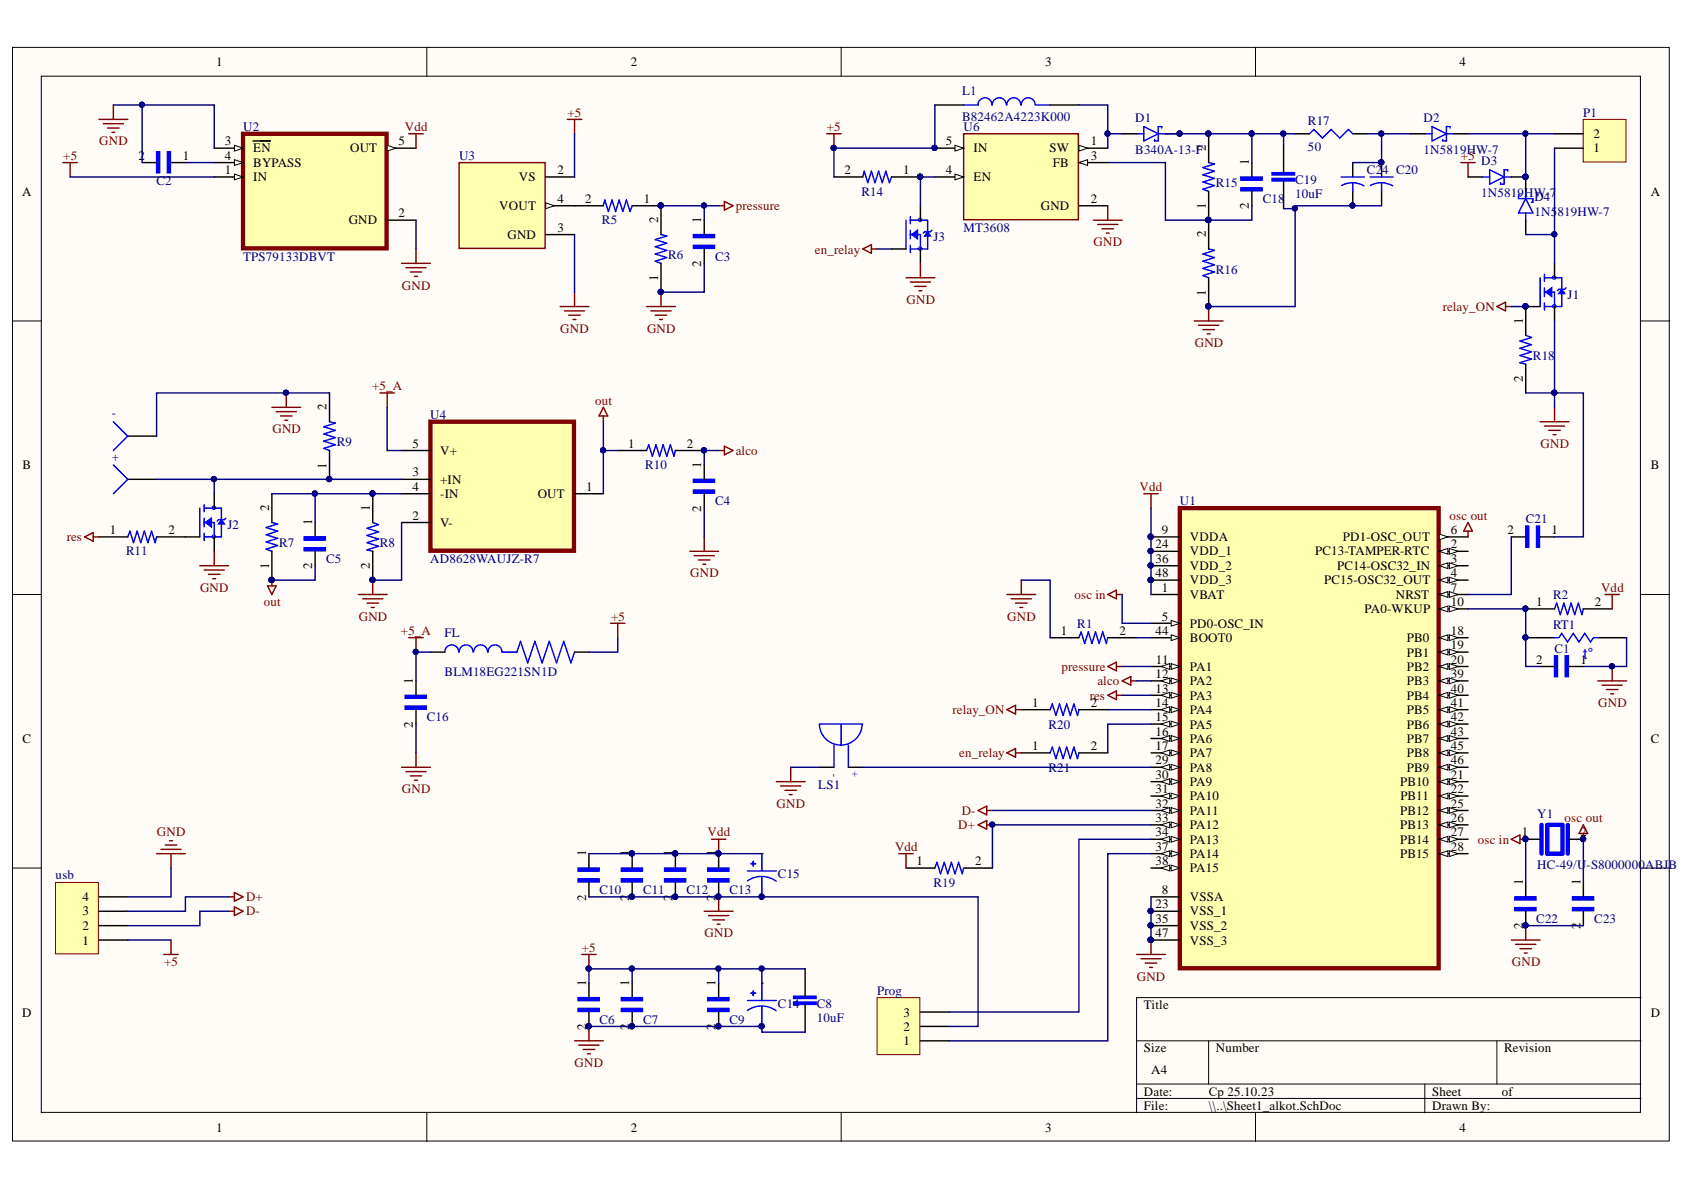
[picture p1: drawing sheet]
<svg xmlns="http://www.w3.org/2000/svg" width="297mm" height="210mm" viewBox="0 0 297 210" stroke-linecap="round" stroke-linejoin="round" font-family="sans-serif">
<defs><g id="words">
<text font-size="2.7" fill="#00f" x="279.3" y="116.2">t°</text>
<g font-size="2.3">
<text x="38.2" y="11.7">1</text>
<text x="111.3" y="11.7">2</text>
<text x="184.3" y="11.7">3</text>
<text x="257.4" y="11.7">4</text>
<text x="24.5" y="28.2">2</text>
<text x="32.2" y="28.2">1</text>
<text x="39.7" y="25.6">3</text>
<text x="39.7" y="28.2">4</text>
<text x="44.7" y="26.9">EN</text>
<text x="44.7" y="29.4">BYPASS</text>
<text x="61.8" y="26.9">OUT</text>
<text x="70.3" y="25.6">5</text>
<text x="166.8" y="25.6">5</text>
<text x="171.7" y="26.9">IN</text>
<text x="185.1" y="26.9">SW</text>
<text x="185.7" y="29.4">FB</text>
<text x="192.4" y="25.6">1</text>
<text x="192.4" y="28.2">3</text>
<text x="212.7" y="26.6" transform="rotate(-90 212.7 26.6)">2</text>
<text x="220.3" y="29.2" transform="rotate(-90 220.3 29.2)">1</text>
<text x="281.1" y="26.9">1</text>
<text x="281.1" y="24.4">2</text>
<text x="3.9" y="34.5">A</text>
<text x="39.7" y="30.7">1</text>
<text x="44.7" y="32">IN</text>
<text x="91.5" y="32">VS</text>
<text x="98.3" y="30.7">2</text>
<text x="98.3" y="35.8">4</text>
<text x="103.2" y="35.8">2</text>
<text x="113.5" y="35.8">1</text>
<text x="149" y="30.7">2</text>
<text x="159.3" y="30.7">1</text>
<text x="166.8" y="30.7">4</text>
<text x="171.7" y="32">EN</text>
<text x="192.4" y="35.8">2</text>
<text x="291.2" y="34.5">A</text>
<text x="61.5" y="39.6">GND</text>
<text x="70.3" y="38.3">2</text>
<text x="88.1" y="37">VOUT</text>
<text x="98.3" y="40.8">3</text>
<text x="116.1" y="39.3" transform="rotate(-90 116.1 39.3)">2</text>
<text x="123.7" y="39.3" transform="rotate(-90 123.7 39.3)">1</text>
<text x="183.6" y="37">GND</text>
<text x="212.7" y="41.9" transform="rotate(-90 212.7 41.9)">2</text>
<text x="212.7" y="37" transform="rotate(-90 212.7 37)">1</text>
<text x="220.3" y="37" transform="rotate(-90 220.3 37)">2</text>
<text x="89.5" y="42.1">GND</text>
<text x="123.7" y="47.1" transform="rotate(-90 123.7 47.1)">2</text>
<text x="116.1" y="49.6" transform="rotate(-90 116.1 49.6)">1</text>
<text x="212.7" y="52.2" transform="rotate(-90 212.7 52.2)">1</text>
<text x="268.6" y="57.2" transform="rotate(-90 268.6 57.2)">1</text>
<text x="268.6" y="67.4" transform="rotate(-90 268.6 67.4)">2</text>
<text x="57.6" y="72.4" transform="rotate(-90 57.6 72.4)">2</text>
<text x="4" y="82.8">B</text>
<text x="57.6" y="82.7" transform="rotate(-90 57.6 82.7)">1</text>
<text x="72.8" y="79">5</text>
<text x="77.7" y="80.2">V+</text>
<text x="110.8" y="79">1</text>
<text x="121.2" y="79">2</text>
<text x="123.7" y="82.5" transform="rotate(-90 123.7 82.5)">1</text>
<text x="291.2" y="82.8">B</text>
<text x="72.8" y="84">3</text>
<text x="72.8" y="86.6">4</text>
<text x="77.7" y="85.3">+IN</text>
<text x="77.7" y="87.8">-IN</text>
<text x="94.8" y="87.8">OUT</text>
<text x="103.4" y="86.6">1</text>
<text x="19.4" y="94.2">1</text>
<text x="29.7" y="94.2">2</text>
<text x="47.5" y="90.1" transform="rotate(-90 47.5 90.1)">2</text>
<text x="55.1" y="92.7" transform="rotate(-90 55.1 92.7)">1</text>
<text x="65.2" y="90.1" transform="rotate(-90 65.2 90.1)">1</text>
<text x="72.8" y="91.6">2</text>
<text x="77.7" y="92.9">V-</text>
<text x="123.7" y="90.3" transform="rotate(-90 123.7 90.3)">2</text>
<text x="204.9" y="94.2">9</text>
<text x="209.9" y="95.4">VDDA</text>
<text x="236.9" y="95.4">PD1-OSC_OUT</text>
<text x="255.9" y="94.2">6</text>
<text x="265.9" y="94.2">2</text>
<text x="273.7" y="94.2">1</text>
<text x="47.5" y="100.4" transform="rotate(-90 47.5 100.4)">1</text>
<text x="55.1" y="100.4" transform="rotate(-90 55.1 100.4)">2</text>
<text x="65.2" y="100.4" transform="rotate(-90 65.2 100.4)">2</text>
<text x="203.8" y="96.7">24</text>
<text x="203.8" y="99.3">36</text>
<text x="203.8" y="101.8">48</text>
<text x="209.9" y="98">VDD_1</text>
<text x="209.9" y="100.5">VDD_2</text>
<text x="232" y="98">PC13-TAMPER-RTC</text>
<text x="235.9" y="100.5">PC14-OSC32_IN</text>
<text x="255.9" y="96.7">2</text>
<text x="255.9" y="99.3">3</text>
<text x="255.9" y="101.8">4</text>
<text x="204.9" y="104.4">1</text>
<text x="209.9" y="103.1">VDD_3</text>
<text x="209.9" y="105.7">VBAT</text>
<text x="233.6" y="103.1">PC15-OSC32_OUT</text>
<text x="246.2" y="105.7">NRST</text>
<text x="255.9" y="104.4">7</text>
<text x="255.9" y="106.9">10</text>
<text x="271" y="106.9">1</text>
<text x="281.3" y="106.9">2</text>
<text x="187.1" y="112">1</text>
<text x="197.5" y="112">2</text>
<text x="203.8" y="112">44</text>
<text x="204.9" y="109.5">5</text>
<text x="209.9" y="110.7">PD0-OSC_IN</text>
<text x="209.9" y="113.3">BOOT0</text>
<text x="240.7" y="108.2">PA0-WKUP</text>
<text x="248.1" y="113.3">PB0</text>
<text x="255.9" y="112">18</text>
<text x="203.8" y="119.6">12</text>
<text x="203.9" y="117.1">11</text>
<text x="209.9" y="118.4">PA1</text>
<text x="248.1" y="115.8">PB1</text>
<text x="248.1" y="118.4">PB2</text>
<text x="255.9" y="114.6">19</text>
<text x="255.9" y="117.1">20</text>
<text x="255.9" y="119.6">39</text>
<text x="271" y="117.1">2</text>
<text x="278.8" y="117.1">1</text>
<text x="72.8" y="120.6" transform="rotate(-90 72.8 120.6)">1</text>
<text x="182.1" y="124.7">1</text>
<text x="192.4" y="124.7">2</text>
<text x="203.8" y="122.2">13</text>
<text x="203.8" y="124.7">14</text>
<text x="209.9" y="120.9">PA2</text>
<text x="209.9" y="123.4">PA3</text>
<text x="209.9" y="126">PA4</text>
<text x="248.1" y="120.9">PB3</text>
<text x="248.1" y="123.4">PB4</text>
<text x="248.1" y="126">PB5</text>
<text x="255.9" y="122.2">40</text>
<text x="255.9" y="124.7">41</text>
<text x="4" y="131">C</text>
<text x="72.8" y="128.3" transform="rotate(-90 72.8 128.3)">2</text>
<text x="203.8" y="127.2">15</text>
<text x="203.8" y="129.8">16</text>
<text x="209.9" y="128.5">PA5</text>
<text x="209.9" y="131">PA6</text>
<text x="248.1" y="128.5">PB6</text>
<text x="248.1" y="131">PB7</text>
<text x="255.9" y="127.2">42</text>
<text x="255.9" y="129.8">43</text>
<text x="291.2" y="131">C</text>
<text x="182.1" y="132.3">1</text>
<text x="192.4" y="132.3">2</text>
<text x="203.8" y="132.3">17</text>
<text x="203.8" y="134.8">29</text>
<text x="203.8" y="137.4">30</text>
<text x="209.9" y="133.6">PA7</text>
<text x="209.9" y="136.1">PA8</text>
<text x="248.1" y="133.6">PB8</text>
<text x="248.1" y="136.1">PB9</text>
<text x="255.9" y="132.3">45</text>
<text x="255.9" y="134.8">46</text>
<text x="255.9" y="137.4">21</text>
<text x="203.8" y="139.9">31</text>
<text x="203.8" y="142.4">32</text>
<text x="209.9" y="138.6">PA9</text>
<text x="209.9" y="141.2">PA10</text>
<text x="209.9" y="143.7">PA11</text>
<text x="247" y="138.6">PB10</text>
<text x="247" y="143.7">PB12</text>
<text x="247" y="141.2">PB11</text>
<text x="255.9" y="139.9">22</text>
<text x="255.9" y="142.4">25</text>
<text x="203.8" y="145">33</text>
<text x="203.8" y="147.5">34</text>
<text x="209.9" y="146.3">PA12</text>
<text x="209.9" y="148.8">PA13</text>
<text x="247" y="146.3">PB13</text>
<text x="247" y="148.8">PB14</text>
<text x="255.9" y="145">26</text>
<text x="255.9" y="147.5">27</text>
<text x="268.4" y="147.5">1</text>
<text x="278.8" y="147.5">2</text>
<text x="103.4" y="151.1" transform="rotate(-90 103.4 151.1)">1</text>
<text x="111" y="151.1" transform="rotate(-90 111 151.1)">1</text>
<text x="118.6" y="151.1" transform="rotate(-90 118.6 151.1)">1</text>
<text x="126.2" y="151.1" transform="rotate(-90 126.2 151.1)">1</text>
<text x="161.7" y="152.6">1</text>
<text x="172" y="152.6">2</text>
<text x="203.8" y="150.1">37</text>
<text x="203.8" y="152.6">38</text>
<text x="209.9" y="151.3">PA14</text>
<text x="209.9" y="153.9">PA15</text>
<text x="247" y="151.3">PB15</text>
<text x="255.9" y="150.1">28</text>
<text x="14.6" y="161.5">3</text>
<text x="14.6" y="158.9">4</text>
<text x="103.4" y="158.8" transform="rotate(-90 103.4 158.8)">2</text>
<text x="111" y="158.8" transform="rotate(-90 111 158.8)">2</text>
<text x="118.6" y="158.8" transform="rotate(-90 118.6 158.8)">2</text>
<text x="126.2" y="158.8" transform="rotate(-90 126.2 158.8)">2</text>
<text x="203.8" y="160.2">23</text>
<text x="204.9" y="157.7">8</text>
<text x="209.9" y="158.9">VSSA</text>
<text x="209.9" y="161.5">VSS_1</text>
<text x="268.6" y="156.1" transform="rotate(-90 268.6 156.1)">1</text>
<text x="278.8" y="156.1" transform="rotate(-90 278.8 156.1)">1</text>
<text x="14.6" y="166.6">1</text>
<text x="14.6" y="164.1">2</text>
<text x="203.8" y="162.7">35</text>
<text x="203.8" y="165.4">47</text>
<text x="209.9" y="164.1">VSS_2</text>
<text x="209.9" y="166.6">VSS_3</text>
<text x="268.6" y="163.9" transform="rotate(-90 268.6 163.9)">2</text>
<text x="278.8" y="163.9" transform="rotate(-90 278.8 163.9)">2</text>
<text x="103.4" y="174" transform="rotate(-90 103.4 174)">1</text>
<text x="111" y="174" transform="rotate(-90 111 174)">1</text>
<text x="126.2" y="174" transform="rotate(-90 126.2 174)">1</text>
<text x="3.9" y="179.3">D</text>
<text x="159.4" y="179.3">3</text>
<text x="201.8" y="178">Title</text>
<text x="291.2" y="179.3">D</text>
<text x="103.4" y="181.7" transform="rotate(-90 103.4 181.7)">2</text>
<text x="111" y="181.7" transform="rotate(-90 111 181.7)">2</text>
<text x="126.2" y="181.7" transform="rotate(-90 126.2 181.7)">2</text>
<text x="159.4" y="184.4">1</text>
<text x="159.4" y="181.8">2</text>
<text x="201.8" y="185.6">Size</text>
<text x="214.5" y="185.6">Number</text>
<text x="265.3" y="185.6">Revision</text>
<text x="203" y="189.4">A4</text>
<text x="201.8" y="193.3">Date:</text>
<text x="201.8" y="195.8">File:</text>
<text x="213.2" y="193.3">Ср 25.10.23</text>
<text x="213.2" y="195.8">\\..\Sheet1_alkot.SchDoc</text>
<text x="252.6" y="193.3">Sheet</text>
<text x="252.6" y="195.8">Drawn By:</text>
<text x="264.9" y="193.3">of</text>
<text x="38.2" y="199.6">1</text>
<text x="111.3" y="199.6">2</text>
<text x="184.3" y="199.6">3</text>
<text x="257.4" y="199.6">4</text>
</g>
<g font-size="2.3" fill="#000080">
<text x="169.7" y="16.7">L1</text>
<text x="42.9" y="23.1">U2</text>
<text x="169.7" y="21.3">B82462A4223K000</text>
<text x="170" y="23.1">U6</text>
<text x="200.3" y="21.6">D1</text>
<text x="230.7" y="22.1">R17</text>
<text x="251.1" y="21.6">D2</text>
<text x="279.3" y="20.6">P1</text>
<text x="81" y="28.2">U3</text>
<text x="200.3" y="27.1">B340A-13-F</text>
<text x="230.7" y="26.6">50</text>
<text x="251.1" y="27.1">1N5819HW-7</text>
<text x="261.3" y="29.2">D3</text>
<text x="27.6" y="32.6">C2</text>
<text x="151.9" y="34.5">R14</text>
<text x="214.5" y="33">R15</text>
<text x="222.8" y="35.8">C18</text>
<text x="228.4" y="32.5">C19</text>
<text x="228.4" y="35">10uF</text>
<text x="241.1" y="30.7">C2</text>
<text x="243.8" y="30.7">4 C20</text>
<text x="261.3" y="34.8">1N5819HW-7</text>
<text x="270.6" y="35.5">D4</text>
<text x="106.2" y="39.6">R5</text>
<text x="170" y="40.8">MT3608</text>
<text x="270.6" y="38">1N5</text>
<text x="274.7" y="38">819HW-7</text>
<text x="42.9" y="46">TPS79133DBVT</text>
<text x="117.9" y="45.7">R6</text>
<text x="126.1" y="46">C3</text>
<text x="164.6" y="42.5">J3</text>
<text x="214.5" y="48.3">R16</text>
<text x="276.5" y="52.7">J1</text>
<text x="270.4" y="63.5">R18</text>
<text x="19.7" y="73.6">-</text>
<text x="75.9" y="73.9">U4</text>
<text x="19.7" y="81.2">+</text>
<text x="59.4" y="78.7">R9</text>
<text x="113.8" y="82.8">R10</text>
<text x="126.1" y="89.1">C4</text>
<text x="208.1" y="89.1">U1</text>
<text x="40.1" y="93.3">J2</text>
<text x="269.1" y="92.3">C21</text>
<text x="22.3" y="98">R11</text>
<text x="49.2" y="96.5">R7</text>
<text x="57.5" y="99.3">C5</text>
<text x="67" y="96.5">R8</text>
<text x="75.9" y="99.3">AD8628WAUJZ-R7</text>
<text x="273.9" y="105.7">R2</text>
<text x="78.4" y="112.4">FL</text>
<text x="190" y="110.7">R1</text>
<text x="273.9" y="111">RT1</text>
<text x="78.4" y="119.2">BLM18EG221SN1D</text>
<text x="274.2" y="115.1">C1</text>
<text x="75.3" y="127.2">C16</text>
<text x="184.9" y="128.5">R20</text>
<text x="184.9" y="136.1">R21</text>
<text x="144.3" y="139.2">LS1</text>
<text x="271.2" y="144.2">Y1</text>
<text x="9.8" y="155.1">usb</text>
<text x="137.2" y="154.9">C15</text>
<text x="271.2" y="153.4">HC-49/U</text>
<text x="279.9" y="153.4">-S8000000ABJB</text>
<text x="105.8" y="157.7">C10</text>
<text x="113.5" y="157.7">C11</text>
<text x="121.1" y="157.7">C12</text>
<text x="128.7" y="157.7">C13</text>
<text x="164.6" y="156.4">R19</text>
<text x="271" y="162.7">C22</text>
<text x="281.2" y="162.7">C23</text>
<text x="137.2" y="177.8">C14</text>
<text x="144.1" y="177.8">C8</text>
<text x="154.7" y="175.5">Prog</text>
<text x="105.8" y="180.6">C6</text>
<text x="113.5" y="180.6">C7</text>
<text x="128.7" y="180.6">C9</text>
<text x="144.1" y="180.3">10uF</text>
</g>
<g font-size="2.3" fill="#800000">
<text x="71.4" y="23.1">Vdd</text>
<text x="100.1" y="20.6">+5</text>
<text x="145.9" y="23.1">+5</text>
<text x="11.2" y="28.2">+5</text>
<text x="17.5" y="25.6">GND</text>
<text x="257.7" y="28.2">+5</text>
<text x="129.8" y="37">pressure</text>
<text x="143.7" y="44.7">en_relay</text>
<text x="192.9" y="43.5">GND</text>
<text x="70.9" y="51.1">GND</text>
<text x="159.9" y="53.6">GND</text>
<text x="98.8" y="58.7">GND</text>
<text x="114.1" y="58.7">GND</text>
<text x="254.5" y="54.9">relay_ON</text>
<text x="210.7" y="61.2">GND</text>
<text x="65.7" y="68.8">+5_A</text>
<text x="105" y="71.4">out</text>
<text x="48.1" y="76.4">GND</text>
<text x="129.8" y="80.2">alco</text>
<text x="271.7" y="79">GND</text>
<text x="201" y="86.6">Vdd</text>
<text x="11.8" y="95.4">res</text>
<text x="255.7" y="91.6">osc out</text>
<text x="121.7" y="101.8">GND</text>
<text x="35.3" y="104.4">GND</text>
<text x="46.5" y="106.9">out</text>
<text x="189.5" y="105.7">osc in</text>
<text x="282.4" y="104.4">Vdd</text>
<text x="63.3" y="109.5">GND</text>
<text x="70.7" y="112">+5_A</text>
<text x="107.8" y="109.5">+5</text>
<text x="177.7" y="109.5">GND</text>
<text x="187.2" y="118.4">pressure</text>
<text x="168" y="126">relay_ON</text>
<text x="192.2" y="123.4">res</text>
<text x="193.6" y="120.9">alco</text>
<text x="281.9" y="124.7">GND</text>
<text x="169.2" y="133.6">en_relay</text>
<text x="70.9" y="139.9">GND</text>
<text x="137" y="142.4">GND</text>
<text x="169.6" y="143.7">D-</text>
<text x="27.7" y="147.5">GND</text>
<text x="124.8" y="147.5">Vdd</text>
<text x="169" y="146.3">D+</text>
<text x="260.7" y="148.8">osc in</text>
<text x="276" y="145">osc out</text>
<text x="157.9" y="150.1">Vdd</text>
<text x="43.4" y="158.9">D+</text>
<text x="43.4" y="161.5">D-</text>
<text x="102.6" y="167.9">+5</text>
<text x="124.3" y="165.4">GND</text>
<text x="28.9" y="170.4">+5</text>
<text x="200.5" y="173">GND</text>
<text x="266.7" y="170.4">GND</text>
<text x="101.4" y="188.2">GND</text>
</g>
<g font-size="1.9" fill="#000080">
<text x="147.5" y="137.1" transform="rotate(-90 147.5 137.1)">-</text>
<text x="151.3" y="137.1" transform="rotate(-90 151.3 137.1)">+</text>
</g>
</g></defs>
<g fill="#fffcf8" stroke="#000" stroke-width=".18">
<path d="M2.2 8.4h292.2v192.9h-292.2z"/>
<path d="M7.3 13.4h282.1v182.8h-282.1z"/>
</g>
<g fill="none" stroke="#000" stroke-width=".18">
<path d="M75.3 8.4v5M148.4 8.4v5M221.5 8.4v5M2.2 56.6h5.1M289.5 56.6h5M2.2 104.9h5.1M289.5 104.9h5M2.2 153.1h5.1M289.5 153.1h5M289.5 176h-89v20.3M75.3 196.3v5.1M148.4 196.3v5.1"/>
<path d="M200.5 183.6h89M200.5 191.2h89M200.5 193.7h89M213.2 183.6v7.6M221.5 196.3v5.1M251.3 191.2v5.1M264 183.6v7.6"/>
</g>
<path d="M208.1 89.6h45.7v81.2h-45.7z" fill="#ffffb0" stroke="#800000" stroke-width=".76"/>
<path d="M203 94.7h5.1M203 97.2h5.1M203 99.8h5.1M203 102.3h5.1M203 104.9h5.1M203 109.9h5.1" fill="none" stroke="#000" stroke-width=".25"/>
<g fill="#000080" stroke="#000080" stroke-width=".18">
<circle cx="203" cy="94.7" r=".47"/>
<circle cx="203" cy="97.2" r=".46"/>
<circle cx="203" cy="99.7" r=".46"/>
<circle cx="203" cy="102.3" r=".47"/>
</g>
<path d="M206.6 109.4l1.5 .5-1.5 .6z" fill="#fffcf8"/>
<path d="M206.6 109.4l1.5 .5-1.5 .6z" fill="none" stroke="#000" stroke-width=".18"/>
<path d="M203 112.5h5.1" fill="none" stroke="#000" stroke-width=".25"/>
<path d="M206.6 112l1.5 .5-1.5 .5z" fill="#fffcf8"/>
<path d="M206.6 112l1.5 .5-1.5 .5z" fill="none" stroke="#000" stroke-width=".18"/>
<path d="M203 117.6h5.1" fill="none" stroke="#000" stroke-width=".25"/>
<path d="M206.6 117.1l1.5 .5-1.5 .5z" fill="#fffcf8"/>
<path d="M206.6 117.1l1.5 .5-1.5 .5z" fill="none" stroke="#000" stroke-width=".18"/>
<path d="M204.8 117.6l1.5-.5v1z" fill="#fffcf8"/>
<path d="M204.8 117.6l1.5-.5v1z" fill="none" stroke="#000" stroke-width=".18"/>
<path d="M203 120.1h5.1" fill="none" stroke="#000" stroke-width=".25"/>
<path d="M206.6 119.6l1.5 .5-1.5 .5z" fill="#fffcf8"/>
<path d="M206.6 119.6l1.5 .5-1.5 .5z" fill="none" stroke="#000" stroke-width=".18"/>
<path d="M204.8 120.1l1.5-.5v1z" fill="#fffcf8"/>
<path d="M204.8 120.1l1.5-.5v1z" fill="none" stroke="#000" stroke-width=".18"/>
<path d="M203 122.6h5.1" fill="none" stroke="#000" stroke-width=".25"/>
<path d="M206.6 122.1l1.5 .5-1.5 .5z" fill="#fffcf8"/>
<path d="M206.6 122.1l1.5 .5-1.5 .5z" fill="none" stroke="#000" stroke-width=".18"/>
<path d="M204.8 122.6l1.5-.5v1z" fill="#fffcf8"/>
<path d="M204.8 122.6l1.5-.5v1z" fill="none" stroke="#000" stroke-width=".18"/>
<path d="M203 125.2h5.1" fill="none" stroke="#000" stroke-width=".25"/>
<path d="M206.6 124.7l1.5 .5-1.5 .5z" fill="#fffcf8"/>
<path d="M206.6 124.7l1.5 .5-1.5 .5z" fill="none" stroke="#000" stroke-width=".18"/>
<path d="M204.8 125.2l1.5-.5v1z" fill="#fffcf8"/>
<path d="M204.8 125.2l1.5-.5v1z" fill="none" stroke="#000" stroke-width=".18"/>
<path d="M203 127.7h5.1" fill="none" stroke="#000" stroke-width=".25"/>
<path d="M206.6 127.2l1.5 .5-1.5 .5z" fill="#fffcf8"/>
<path d="M206.6 127.2l1.5 .5-1.5 .5z" fill="none" stroke="#000" stroke-width=".18"/>
<path d="M204.8 127.7l1.5-.5v1z" fill="#fffcf8"/>
<path d="M204.8 127.7l1.5-.5v1z" fill="none" stroke="#000" stroke-width=".18"/>
<path d="M203 130.3h5.1" fill="none" stroke="#000" stroke-width=".25"/>
<path d="M206.6 129.8l1.5 .5-1.5 .5z" fill="#fffcf8"/>
<path d="M206.6 129.8l1.5 .5-1.5 .5z" fill="none" stroke="#000" stroke-width=".18"/>
<path d="M204.8 130.3l1.5-.5v1z" fill="#fffcf8"/>
<path d="M204.8 130.3l1.5-.5v1z" fill="none" stroke="#000" stroke-width=".18"/>
<path d="M203 132.8h5.1" fill="none" stroke="#000" stroke-width=".25"/>
<path d="M206.6 132.3l1.5 .5-1.5 .5z" fill="#fffcf8"/>
<path d="M206.6 132.3l1.5 .5-1.5 .5z" fill="none" stroke="#000" stroke-width=".18"/>
<path d="M204.8 132.8l1.5-.5v1z" fill="#fffcf8"/>
<path d="M204.8 132.8l1.5-.5v1z" fill="none" stroke="#000" stroke-width=".18"/>
<path d="M203 135.3h5.1" fill="none" stroke="#000" stroke-width=".25"/>
<path d="M206.6 134.8l1.5 .5-1.5 .5z" fill="#fffcf8"/>
<path d="M206.6 134.8l1.5 .5-1.5 .5z" fill="none" stroke="#000" stroke-width=".18"/>
<path d="M204.8 135.3l1.5-.5v1z" fill="#fffcf8"/>
<path d="M204.8 135.3l1.5-.5v1z" fill="none" stroke="#000" stroke-width=".18"/>
<path d="M203 137.9h5.1" fill="none" stroke="#000" stroke-width=".25"/>
<path d="M206.6 137.4l1.5 .5-1.5 .5z" fill="#fffcf8"/>
<path d="M206.6 137.4l1.5 .5-1.5 .5z" fill="none" stroke="#000" stroke-width=".18"/>
<path d="M204.8 137.9l1.5-.5v1z" fill="#fffcf8"/>
<path d="M204.8 137.9l1.5-.5v1z" fill="none" stroke="#000" stroke-width=".18"/>
<path d="M203 140.4h5.1" fill="none" stroke="#000" stroke-width=".25"/>
<path d="M206.6 139.9l1.5 .5-1.5 .5z" fill="#fffcf8"/>
<path d="M206.6 139.9l1.5 .5-1.5 .5z" fill="none" stroke="#000" stroke-width=".18"/>
<path d="M204.8 140.4l1.5-.5v1z" fill="#fffcf8"/>
<path d="M204.8 140.4l1.5-.5v1z" fill="none" stroke="#000" stroke-width=".18"/>
<path d="M203 143h5.1" fill="none" stroke="#000" stroke-width=".25"/>
<path d="M206.6 142.4l1.5 .6-1.5 .5z" fill="#fffcf8"/>
<path d="M206.6 142.4l1.5 .6-1.5 .5z" fill="none" stroke="#000" stroke-width=".18"/>
<path d="M204.8 143l1.5-.6v1.1z" fill="#fffcf8"/>
<path d="M204.8 143l1.5-.6v1.1z" fill="none" stroke="#000" stroke-width=".18"/>
<path d="M203 145.5h5.1" fill="none" stroke="#000" stroke-width=".25"/>
<path d="M206.6 145l1.5 .5-1.5 .5z" fill="#fffcf8"/>
<path d="M206.6 145l1.5 .5-1.5 .5z" fill="none" stroke="#000" stroke-width=".18"/>
<path d="M204.8 145.5l1.5-.5v1z" fill="#fffcf8"/>
<path d="M204.8 145.5l1.5-.5v1z" fill="none" stroke="#000" stroke-width=".18"/>
<path d="M203 148h5.1" fill="none" stroke="#000" stroke-width=".25"/>
<path d="M206.6 147.5l1.5 .5-1.5 .5z" fill="#fffcf8"/>
<path d="M206.6 147.5l1.5 .5-1.5 .5z" fill="none" stroke="#000" stroke-width=".18"/>
<path d="M204.8 148l1.5-.5v1z" fill="#fffcf8"/>
<path d="M204.8 148l1.5-.5v1z" fill="none" stroke="#000" stroke-width=".18"/>
<path d="M203 150.6h5.1" fill="none" stroke="#000" stroke-width=".25"/>
<path d="M206.6 150.1l1.5 .5-1.5 .5z" fill="#fffcf8"/>
<path d="M206.6 150.1l1.5 .5-1.5 .5z" fill="none" stroke="#000" stroke-width=".18"/>
<path d="M204.8 150.6l1.5-.5v1z" fill="#fffcf8"/>
<path d="M204.8 150.6l1.5-.5v1z" fill="none" stroke="#000" stroke-width=".18"/>
<path d="M203 153.1h5.1" fill="none" stroke="#000" stroke-width=".25"/>
<path d="M206.6 152.6l1.5 .5-1.5 .5z" fill="#fffcf8"/>
<path d="M206.6 152.6l1.5 .5-1.5 .5z" fill="none" stroke="#000" stroke-width=".18"/>
<path d="M204.8 153.1l1.5-.5v1z" fill="#fffcf8"/>
<path d="M204.8 153.1l1.5-.5v1z" fill="none" stroke="#000" stroke-width=".18"/>
<path d="M253.9 94.7h5M203 158.2h5.1M203 160.7h5.1M203 163.3h5.1M203 165.8h5.1" fill="none" stroke="#000" stroke-width=".25"/>
<g fill="#000080" stroke="#000080" stroke-width=".18">
<circle cx="203" cy="160.7" r=".46"/>
<circle cx="203" cy="163.2" r=".46"/>
<circle cx="203" cy="165.8" r=".47"/>
</g>
<path d="M253.9 94.2l1.5 .5-1.5 .5z" fill="#fffcf8"/>
<path d="M253.9 94.2l1.5 .5-1.5 .5z" fill="none" stroke="#000" stroke-width=".18"/>
<path d="M253.9 97.2h5" fill="none" stroke="#000" stroke-width=".25"/>
<path d="M253.9 97.2l1.5-.5v1.1z" fill="#fffcf8"/>
<path d="M253.9 97.2l1.5-.5v1.1z" fill="none" stroke="#000" stroke-width=".18"/>
<path d="M255.6 96.7l1.6 .5-1.6 .6z" fill="#fffcf8"/>
<path d="M255.6 96.7l1.6 .5-1.6 .6z" fill="none" stroke="#000" stroke-width=".18"/>
<path d="M253.9 99.8h5" fill="none" stroke="#000" stroke-width=".25"/>
<path d="M253.9 99.8l1.5-.5v1z" fill="#fffcf8"/>
<path d="M253.9 99.8l1.5-.5v1z" fill="none" stroke="#000" stroke-width=".18"/>
<path d="M255.6 99.3l1.6 .5-1.6 .5z" fill="#fffcf8"/>
<path d="M255.6 99.3l1.6 .5-1.6 .5z" fill="none" stroke="#000" stroke-width=".18"/>
<path d="M253.9 102.3h5" fill="none" stroke="#000" stroke-width=".25"/>
<path d="M253.9 102.3l1.5-.5v1z" fill="#fffcf8"/>
<path d="M253.9 102.3l1.5-.5v1z" fill="none" stroke="#000" stroke-width=".18"/>
<path d="M255.6 101.8l1.6 .5-1.6 .5z" fill="#fffcf8"/>
<path d="M255.6 101.8l1.6 .5-1.6 .5z" fill="none" stroke="#000" stroke-width=".18"/>
<path d="M253.9 104.9h5" fill="none" stroke="#000" stroke-width=".25"/>
<path d="M253.9 104.9l1.5-.5v1z" fill="#fffcf8"/>
<path d="M253.9 104.9l1.5-.5v1z" fill="none" stroke="#000" stroke-width=".18"/>
<path d="M255.6 104.4l1.6 .5-1.6 .5z" fill="#fffcf8"/>
<path d="M255.6 104.4l1.6 .5-1.6 .5z" fill="none" stroke="#000" stroke-width=".18"/>
<path d="M253.9 107.4h5" fill="none" stroke="#000" stroke-width=".25"/>
<path d="M253.9 107.4l1.5-.5v1z" fill="#fffcf8"/>
<path d="M253.9 107.4l1.5-.5v1z" fill="none" stroke="#000" stroke-width=".18"/>
<path d="M255.6 106.9l1.6 .5-1.6 .5z" fill="#fffcf8"/>
<path d="M255.6 106.9l1.6 .5-1.6 .5z" fill="none" stroke="#000" stroke-width=".18"/>
<path d="M253.9 112.5h5" fill="none" stroke="#000" stroke-width=".25"/>
<path d="M253.9 112.5l1.5-.5v1z" fill="#fffcf8"/>
<path d="M253.9 112.5l1.5-.5v1z" fill="none" stroke="#000" stroke-width=".18"/>
<path d="M255.6 112l1.6 .5-1.6 .5z" fill="#fffcf8"/>
<path d="M255.6 112l1.6 .5-1.6 .5z" fill="none" stroke="#000" stroke-width=".18"/>
<path d="M253.9 115h5" fill="none" stroke="#000" stroke-width=".25"/>
<path d="M253.9 115l1.5-.5v1z" fill="#fffcf8"/>
<path d="M253.9 115l1.5-.5v1z" fill="none" stroke="#000" stroke-width=".18"/>
<path d="M255.6 114.5l1.6 .5-1.6 .5z" fill="#fffcf8"/>
<path d="M255.6 114.5l1.6 .5-1.6 .5z" fill="none" stroke="#000" stroke-width=".18"/>
<path d="M253.9 117.6h5" fill="none" stroke="#000" stroke-width=".25"/>
<path d="M253.9 117.6l1.5-.5v1z" fill="#fffcf8"/>
<path d="M253.9 117.6l1.5-.5v1z" fill="none" stroke="#000" stroke-width=".18"/>
<path d="M255.6 117.1l1.6 .5-1.6 .5z" fill="#fffcf8"/>
<path d="M255.6 117.1l1.6 .5-1.6 .5z" fill="none" stroke="#000" stroke-width=".18"/>
<path d="M253.9 120.1h5" fill="none" stroke="#000" stroke-width=".25"/>
<path d="M253.9 120.1l1.5-.5v1z" fill="#fffcf8"/>
<path d="M253.9 120.1l1.5-.5v1z" fill="none" stroke="#000" stroke-width=".18"/>
<path d="M255.6 119.6l1.6 .5-1.6 .5z" fill="#fffcf8"/>
<path d="M255.6 119.6l1.6 .5-1.6 .5z" fill="none" stroke="#000" stroke-width=".18"/>
<path d="M253.9 122.6h5" fill="none" stroke="#000" stroke-width=".25"/>
<path d="M253.9 122.6l1.5-.5v1z" fill="#fffcf8"/>
<path d="M253.9 122.6l1.5-.5v1z" fill="none" stroke="#000" stroke-width=".18"/>
<path d="M255.6 122.1l1.6 .5-1.6 .5z" fill="#fffcf8"/>
<path d="M255.6 122.1l1.6 .5-1.6 .5z" fill="none" stroke="#000" stroke-width=".18"/>
<path d="M253.9 125.2h5" fill="none" stroke="#000" stroke-width=".25"/>
<path d="M253.9 125.2l1.5-.5v1z" fill="#fffcf8"/>
<path d="M253.9 125.2l1.5-.5v1z" fill="none" stroke="#000" stroke-width=".18"/>
<path d="M255.6 124.7l1.6 .5-1.6 .5z" fill="#fffcf8"/>
<path d="M255.6 124.7l1.6 .5-1.6 .5z" fill="none" stroke="#000" stroke-width=".18"/>
<path d="M253.9 127.7h5" fill="none" stroke="#000" stroke-width=".25"/>
<path d="M253.9 127.7l1.5-.5v1z" fill="#fffcf8"/>
<path d="M253.9 127.7l1.5-.5v1z" fill="none" stroke="#000" stroke-width=".18"/>
<path d="M255.6 127.2l1.6 .5-1.6 .5z" fill="#fffcf8"/>
<path d="M255.6 127.2l1.6 .5-1.6 .5z" fill="none" stroke="#000" stroke-width=".18"/>
<path d="M253.9 130.3h5" fill="none" stroke="#000" stroke-width=".25"/>
<path d="M253.9 130.3l1.5-.5v1z" fill="#fffcf8"/>
<path d="M253.9 130.3l1.5-.5v1z" fill="none" stroke="#000" stroke-width=".18"/>
<path d="M255.6 129.8l1.6 .5-1.6 .5z" fill="#fffcf8"/>
<path d="M255.6 129.8l1.6 .5-1.6 .5z" fill="none" stroke="#000" stroke-width=".18"/>
<path d="M253.9 132.8h5" fill="none" stroke="#000" stroke-width=".25"/>
<path d="M253.9 132.8l1.5-.5v1z" fill="#fffcf8"/>
<path d="M253.9 132.8l1.5-.5v1z" fill="none" stroke="#000" stroke-width=".18"/>
<path d="M255.6 132.3l1.6 .5-1.6 .5z" fill="#fffcf8"/>
<path d="M255.6 132.3l1.6 .5-1.6 .5z" fill="none" stroke="#000" stroke-width=".18"/>
<path d="M253.9 135.3h5" fill="none" stroke="#000" stroke-width=".25"/>
<path d="M253.9 135.3l1.5-.5v1z" fill="#fffcf8"/>
<path d="M253.9 135.3l1.5-.5v1z" fill="none" stroke="#000" stroke-width=".18"/>
<path d="M255.6 134.8l1.6 .5-1.6 .5z" fill="#fffcf8"/>
<path d="M255.6 134.8l1.6 .5-1.6 .5z" fill="none" stroke="#000" stroke-width=".18"/>
<path d="M253.9 137.9h5" fill="none" stroke="#000" stroke-width=".25"/>
<path d="M253.9 137.9l1.5-.5v1z" fill="#fffcf8"/>
<path d="M253.9 137.9l1.5-.5v1z" fill="none" stroke="#000" stroke-width=".18"/>
<path d="M255.6 137.4l1.6 .5-1.6 .5z" fill="#fffcf8"/>
<path d="M255.6 137.4l1.6 .5-1.6 .5z" fill="none" stroke="#000" stroke-width=".18"/>
<path d="M253.9 140.4h5" fill="none" stroke="#000" stroke-width=".25"/>
<path d="M253.9 140.4l1.5-.5v1z" fill="#fffcf8"/>
<path d="M253.9 140.4l1.5-.5v1z" fill="none" stroke="#000" stroke-width=".18"/>
<path d="M255.6 139.9l1.6 .5-1.6 .5z" fill="#fffcf8"/>
<path d="M255.6 139.9l1.6 .5-1.6 .5z" fill="none" stroke="#000" stroke-width=".18"/>
<path d="M253.9 143h5" fill="none" stroke="#000" stroke-width=".25"/>
<path d="M253.9 143l1.5-.6v1.1z" fill="#fffcf8"/>
<path d="M253.9 143l1.5-.6v1.1z" fill="none" stroke="#000" stroke-width=".18"/>
<path d="M255.6 142.4l1.6 .6-1.6 .5z" fill="#fffcf8"/>
<path d="M255.6 142.4l1.6 .6-1.6 .5z" fill="none" stroke="#000" stroke-width=".18"/>
<path d="M253.9 145.5h5" fill="none" stroke="#000" stroke-width=".25"/>
<path d="M253.9 145.5l1.5-.5v1z" fill="#fffcf8"/>
<path d="M253.9 145.5l1.5-.5v1z" fill="none" stroke="#000" stroke-width=".18"/>
<path d="M255.6 145l1.6 .5-1.6 .5z" fill="#fffcf8"/>
<path d="M255.6 145l1.6 .5-1.6 .5z" fill="none" stroke="#000" stroke-width=".18"/>
<path d="M253.9 148h5" fill="none" stroke="#000" stroke-width=".25"/>
<path d="M253.9 148l1.5-.5v1z" fill="#fffcf8"/>
<path d="M253.9 148l1.5-.5v1z" fill="none" stroke="#000" stroke-width=".18"/>
<path d="M255.6 147.5l1.6 .5-1.6 .5z" fill="#fffcf8"/>
<path d="M255.6 147.5l1.6 .5-1.6 .5z" fill="none" stroke="#000" stroke-width=".18"/>
<path d="M253.9 150.6h5" fill="none" stroke="#000" stroke-width=".25"/>
<path d="M253.9 150.6l1.5-.5v1z" fill="#fffcf8"/>
<path d="M253.9 150.6l1.5-.5v1z" fill="none" stroke="#000" stroke-width=".18"/>
<path d="M255.6 150.1l1.6 .5-1.6 .5z" fill="#fffcf8"/>
<path d="M255.6 150.1l1.6 .5-1.6 .5z" fill="none" stroke="#000" stroke-width=".18"/>
<g fill="#000080" stroke="#000080" stroke-width=".18">
<circle cx="203" cy="94.7" r=".47"/>
<circle cx="203" cy="97.2" r=".46"/>
<circle cx="203" cy="99.7" r=".46"/>
<circle cx="203" cy="102.3" r=".47"/>
<circle cx="203" cy="160.7" r=".46"/>
<circle cx="203" cy="163.2" r=".46"/>
<circle cx="203" cy="165.8" r=".47"/>
<circle cx="269.1" cy="107.4" r=".46"/>
<circle cx="284.3" cy="117.5" r=".46"/>
</g>
<g fill="none" stroke="#800000" stroke-width=".25">
<path d="M201.8 87.1h2.5M203 87.1v2.5M177.6 104.9h5.1M178.4 105.6h3.5M179.1 106.4h2.1M179.9 107.1h.5M180.1 102.3v2.6M283.1 104.9h2.5M284.4 104.9v2.5M284.4 117.6v2.5M136.9 137.9h5.1M137.7 138.6h3.6"/>
<path d="M138.5 139.4h2M139.5 135.3v2.6M281.8 120.1h5.1M282.6 120.9h3.5M283.4 121.6h2M284.1 122.4h.5M139.2 140.2h.5M200.5 168.4h5.1M201.2 169.1h3.6M202 169.9h2M202.8 170.6h.5M203 165.8v2.6"/>
</g>
<g fill="none" stroke="#00f" stroke-width=".25">
<path d="M271.7 49v5.1M272.4 48.4v1.2M272.4 50.8v1.5M272.4 53.4v1.3M272.4 51.5h1.8v2.6M272.4 49h3.1v5.1h-3.1M276.2 50.8l-.2 .2h-1l-.3 .3M190.3 112.5l.4-1 .6 2 .7-2 .6 2 .6-2 .7 2 .6-2 .6 2 .3-1M274.2 107.4l.4-1 .6 2 .7-2 .6 2 .6-2 .7 2 .6-2 .6 2 .3-1M147.1 131.4v3.9M148.4 127.7v3.8M149.6 131.4v3.9"/>
<path d="M152.1 127.7a3.8 3.8 0 0 1-3.8 3.7 3.8 3.8 0 0 1-3.8-3.7h7.7"/>
</g>
<path d="M185.2 112.5h5.1M195.4 112.5h5.1M269.1 107.4h5.1M271.7 117.6h2.5M276.7 117.6h2.6M279.3 107.4h5.1M144.6 135.3h2.5M149.6 135.3h2.6" fill="none" stroke="#000" stroke-width=".25"/>
<g fill="#00f" stroke="#00f" stroke-width=".25">
<path d="M274.2 115.7h.5v3.7h-.5z"/>
<path d="M276.1 115.7h.5v3.7h-.5z"/>
</g>
<path d="M275.5 51l.5 .8h-1z" fill="#00f"/>
<path d="M275.5 51l.5 .8h-1z" fill="none" stroke="#00f" stroke-width=".25"/>
<path d="M272.7 51.5l1-.7v1.5z" fill="#00f"/>
<path d="M272.7 51.5l1-.7v1.5z" fill="none" stroke="#00f" stroke-width=".25"/>
<g fill="none" stroke="#00f" stroke-width=".18">
<circle cx="274.1" cy="49" r=".32"/>
<circle cx="274.1" cy="54" r=".31"/>
</g>
<path d="M269.1 54.1h2.6M274.2 46.5v2.5M274.2 54.1v2.5" fill="none" stroke="#000" stroke-width=".25"/>
<circle cx="269.1" cy="54" r=".46" fill="#000080" stroke="#000080" stroke-width=".18"/>
<path d="M271.7 74.4h5M272.4 75.2h3.6M273.2 75.9h2M273.9 76.7h.6M274.2 71.8v2.6" fill="none" stroke="#800000" stroke-width=".25"/>
<path d="M279.3 21.1h7.5v7.5h-7.5z" fill="#ffffb0" stroke="#800000" stroke-width=".18"/>
<path d="M274.2 26.1h5.1M274.2 23.6h5.1" fill="none" stroke="#000" stroke-width=".25"/>
<path d="M42.9 23.6h25.3v20.2h-25.3z" fill="#ffffb0" stroke="#800000" stroke-width=".76"/>
<path d="M37.8 26.1h5.1" fill="none" stroke="#000" stroke-width=".25"/>
<path d="M41.3 25.6l1.6 .5-1.6 .5z" fill="#fffcf8"/>
<path d="M41.3 25.6l1.6 .5-1.6 .5z" fill="none" stroke="#000" stroke-width=".18"/>
<path d="M37.8 28.7h5.1M44.7 24.9h3" fill="none" stroke="#000" stroke-width=".25"/>
<path d="M41.3 28.2l1.6 .5-1.6 .5z" fill="#fffcf8"/>
<path d="M41.3 28.2l1.6 .5-1.6 .5z" fill="none" stroke="#000" stroke-width=".18"/>
<path d="M37.8 31.2h5.1" fill="none" stroke="#000" stroke-width=".25"/>
<path d="M41.3 30.7l1.6 .5-1.6 .5z" fill="#fffcf8"/>
<path d="M41.3 30.7l1.6 .5-1.6 .5z" fill="none" stroke="#000" stroke-width=".18"/>
<path d="M68.3 26.1h5.1" fill="none" stroke="#000" stroke-width=".25"/>
<path d="M68.3 25.6l1.5 .5-1.5 .5z" fill="#fffcf8"/>
<path d="M68.3 25.6l1.5 .5-1.5 .5z" fill="none" stroke="#000" stroke-width=".18"/>
<path d="M25.1 28.7h2.5M30.2 28.7h2.5M68.3 38.8h5.1" fill="none" stroke="#000" stroke-width=".25"/>
<g fill="none" stroke="#800000" stroke-width=".25">
<path d="M20 18.5v2.6M11.1 28.7h2.5M12.4 28.7v2.5M17.5 21.1h5M18.2 21.8h3.6M19 22.6h2M19.7 23.3h.5M72.1 23.6h2.5M73.4 23.6v2.5M70.8 46.5h5.1M71.6 47.2h3.6M72.4 48h2"/>
<path d="M73.1 48.7h.5M73.4 43.9v2.6"/>
</g>
<g fill="#00f" stroke="#00f" stroke-width=".25">
<path d="M27.6 26.8h.6v3.7h-.6z"/>
<path d="M29.5 26.8h.6v3.7h-.6z"/>
</g>
<path d="M81 28.7h15.2v15.1h-15.2z" fill="#ffffb0" stroke="#800000" stroke-width=".25"/>
<path d="M96.3 31.2h5M96.3 36.3h5" fill="none" stroke="#000" stroke-width=".25"/>
<path d="M96.3 35.8l1.5 .5-1.5 .5z" fill="#fffcf8"/>
<path d="M96.3 35.8l1.5 .5-1.5 .5z" fill="none" stroke="#000" stroke-width=".18"/>
<g fill="none" stroke="#000" stroke-width=".25">
<path d="M101.3 36.3h5.1M111.5 36.3h5.1v5.1M124.2 38.8v2.6M96.3 41.4h5M116.6 46.5v5M124.2 43.9v2.6M58.1 69.3v5.1M58.1 79.5v5M109 79.5h5.1M119.1 79.5h5.1M48 87.1v5.1M48 97.2v5.1"/>
<path d="M65.8 87.1v5.1M65.8 97.2v5.1M124.2 82v2.5M124.2 87.1v2.5M103.9 173.4v2.6M103.9 178.5v2.6M111.5 173.4v2.6M111.5 178.5v2.6M126.8 173.4v2.6M126.8 178.5v2.6"/>
</g>
<g fill="none" stroke="#800000" stroke-width=".25">
<path d="M100.1 21.1h2.5M101.3 21.1v2.5M126.8 36.3h1M127.8 35.5l1.5 .8-1.5 .8zM98.8 54.1h5.1M99.6 54.8h3.5M100.3 55.6h2.1M101.1 56.4h.5M101.3 51.5v2.6M114.1 54.1h5M114.8 54.8h3.6M115.6 55.6h2"/>
<path d="M116.3 56.4h.5M116.6 51.5v2.6M48 71.8h5M48.7 72.6h3.6M49.5 73.4h2M50.2 74.1h.6M50.5 69.3v2.5M67 69.3h2.6M68.3 69.3v2.5M106.4 71.8l.8 1.6h-1.5zM106.4 73.4v1M121.7 97.2h5.1"/>
<path d="M122.4 98h3.6M123.2 98.8h2M124 99.5h.5M124.2 94.7v2.5M47.2 103.3h1.5l-.7 1.6zM48 102.3v1M63.2 104.9h5.1M64 105.6h3.5M64.7 106.4h2.1M65.5 107.1h.5M65.8 102.3v2.6M195.4 117.6l1.5-.8v1.5z"/>
<path d="M196.9 117.6h1M102.6 168.4h2.6M103.9 168.4v2.5M101.3 183.6h5.1M102.1 184.4h3.6M102.9 185.1h2M103.6 185.9h.5M103.9 181.1v2.5"/>
</g>
<g fill="none" stroke="#00f" stroke-width=".25">
<path d="M106.4 36.3l.3-1 .6 2 .6-2 .7 2 .6-2 .7 2 .6-2 .6 2 .4-1M116.6 41.4l1 .2-2 .7 2 .6-2 .6 2 .7-2 .6 2 .6-2 .7 1 .4M58.1 74.4l1 .2-2 .7 2 .6-2 .6 2 .7-2 .6 2 .7-2 .6 1 .4M114.1 79.5l.3-1 .7 2 .6-2 .6 2 .7-2 .6 2 .6-2 .7 2 .2-1M35.2 89.6v5.1M36 89v1.3M36 91.4v1.5M36 94.1v1.2M36 92.2h1.8v2.5M36 89.6h3.1v5.1h-3.1M39.8 91.4l-.2 .3h-1l-.3 .2M48 92.2l1 .2-2.1 .7 2.1 .6-2.1 .6 2.1 .7-2.1 .6 2.1 .6-2.1 .7 1.1 .3"/>
<path d="M65.8 92.2l1 .3-2.1 .7 2.1 .6-2.1 .7 2.1 .6-2.1 .6 2.1 .7-2.1 .6 1.1 .2"/>
</g>
<g fill="#000080" stroke="#000080" stroke-width=".18">
<circle cx="116.5" cy="36.2" r=".46"/>
<circle cx="116.5" cy="51.5" r=".46"/>
<circle cx="65.7" cy="102.3" r=".46"/>
<circle cx="47.9" cy="102.3" r=".47"/>
<circle cx="65.7" cy="87" r=".46"/>
<circle cx="58.1" cy="84.5" r=".46"/>
<circle cx="50.4" cy="69.3" r=".46"/>
<circle cx="124.2" cy="79.4" r=".46"/>
<circle cx="103.8" cy="181" r=".46"/>
<circle cx="111.4" cy="181" r=".47"/>
<circle cx="126.7" cy="181" r=".46"/>
<circle cx="103.8" cy="170.8" r=".46"/>
</g>
<g fill="#00f" stroke="#00f" stroke-width=".25">
<path d="M122.3 43.3h3.7v.5h-3.7z"/>
<path d="M122.3 41.4h3.7v.5h-3.7z"/>
<path d="M122.3 86.5h3.7v.5h-3.7z"/>
<path d="M122.3 84.5h3.7v.6h-3.7z"/>
<path d="M102 177.9h3.7v.5h-3.7z"/>
<path d="M102 176h3.7v.5h-3.7z"/>
<path d="M109.6 177.9h3.7v.5h-3.7z"/>
<path d="M109.6 176h3.7v.5h-3.7z"/>
<path d="M124.8 177.9h3.8v.5h-3.8z"/>
<path d="M124.8 176h3.8v.5h-3.8z"/>
</g>
<path d="M39.1 91.7l.5 .7h-1z" fill="#00f"/>
<path d="M39.1 91.7l.5 .7h-1z" fill="none" stroke="#00f" stroke-width=".25"/>
<path d="M36.3 92.2l1-.8v1.5z" fill="#00f"/>
<path d="M22.5 94.7l.4-1 .7 2 .6-2 .6 2 .7-2 .6 2 .6-2 .7 2 .2-1M36.3 92.2l1-.8v1.5zM131.8 155.4a4.4 4.4 0 0 1 5.1 0M131.8 153.6h5.1M134.4 150.6v3M134.4 154.6v3.6M131.8 178.2a4.4 4.4 0 0 1 5.1 .1M131.8 176.5h5.1M134.4 173.4v3.1M134.4 177.5v3.6" fill="none" stroke="#00f" stroke-width=".25"/>
<g fill="none" stroke="#00f" stroke-width=".18">
<circle cx="37.7" cy="94.7" r=".32"/>
<circle cx="37.7" cy="89.6" r=".31"/>
</g>
<g fill="none" stroke="#000" stroke-width=".25">
<path d="M17.5 94.7h5M27.6 94.7h7.6M37.8 87.1v2.5M37.8 94.7v2.5M103.9 150.6v2.5M103.9 155.7v2.5M111.5 150.6v2.5M111.5 155.7v2.5M119.1 150.6v2.5M119.1 155.7v2.5M126.8 150.6v2.5M126.8 155.7v2.5"/>
<path d="M134.4 150.6h.1M134.4 158.2h.1M134.4 173.4h.1M134.4 181.1h.1"/>
</g>
<g fill="none" stroke="#800000" stroke-width=".25">
<path d="M126.8 79.5h1M127.8 78.7l1.5 .8-1.5 .7zM14.9 94.7l1.5-.8v1.6zM16.4 94.7h1.1M35.2 99.8h5.1M37.8 97.2v2.6M36 100.5h3.6M36.8 101.3h2M37.5 102.1h.5M195.4 122.6l1.5-.7v1.5zM196.9 122.6h1M197.9 120.1l1.6-.8v1.6z"/>
<path d="M199.5 120.1h1M125.5 148h2.5M126.8 148v2.6M126.8 158.2v2.5M124.2 160.7h5.1M125 161.5h3.5M125.7 162.3h2.1M126.5 163h.5"/>
</g>
<g fill="#00f" stroke="#00f" stroke-width=".25">
<path d="M102 155h3.7v.6h-3.7z"/>
<path d="M102 153.1h3.7v.5h-3.7z"/>
<path d="M109.6 155h3.7v.6h-3.7z"/>
<path d="M109.6 153.1h3.7v.5h-3.7z"/>
<path d="M117.2 155h3.7v.6h-3.7z"/>
<path d="M117.2 153.1h3.7v.5h-3.7z"/>
<path d="M124.8 155h3.8v.6h-3.8z"/>
<path d="M124.8 153.1h3.8v.5h-3.8z"/>
<path d="M132.9 174.8v.8z"/>
<path d="M132.5 175.2h.8z"/>
<path d="M132.9 151.9v.8z"/>
<path d="M132.5 152.3l.8 .1z"/>
</g>
<g fill="#000080" stroke="#000080" stroke-width=".18">
<circle cx="111.4" cy="158.2" r=".47"/>
<circle cx="111.4" cy="150.5" r=".47"/>
<circle cx="119.1" cy="158.2" r=".46"/>
<circle cx="119.1" cy="150.5" r=".46"/>
<circle cx="126.7" cy="158.2" r=".46"/>
<circle cx="126.7" cy="150.5" r=".46"/>
<circle cx="134.3" cy="181" r=".46"/>
<circle cx="134.3" cy="158.2" r=".46"/>
</g>
<path d="M9.8 155.7h7.6v12.6h-7.6z" fill="#ffffb0" stroke="#800000" stroke-width=".18"/>
<path d="M22.5 76.9h5.1M22.5 84.5h5.1M17.5 158.2h5M17.5 165.8h5M17.5 163.3h5M17.5 160.7h5" fill="none" stroke="#000" stroke-width=".25"/>
<path d="M27.6 150.6h5.1M28.4 149.8h3.5M29.1 149.1h2.1M29.9 148.3h.5M30.2 150.6v2.5M28.9 168.4h2.5M30.2 165.8v2.6" fill="none" stroke="#800000" stroke-width=".25"/>
<path d="M20 74.4l2.5 2.5-2.5 2.6M20 82l2.5 2.5-2.5 2.6" fill="none" stroke="#00f" stroke-width=".25"/>
<path d="M170 23.6h20.2v15.2h-20.2z" fill="#ffffb0" stroke="#800000" stroke-width=".25"/>
<path d="M164.9 26.1h5.1" fill="none" stroke="#000" stroke-width=".25"/>
<path d="M168.5 25.6l1.5 .5-1.5 .5z" fill="#fffcf8"/>
<path d="M168.5 25.6l1.5 .5-1.5 .5z" fill="none" stroke="#000" stroke-width=".18"/>
<circle cx="164.8" cy="26.1" r=".46" fill="#000080" stroke="#000080" stroke-width=".18"/>
<path d="M164.9 31.2h5.1" fill="none" stroke="#000" stroke-width=".25"/>
<path d="M168.5 30.7l1.5 .5-1.5 .5z" fill="#fffcf8"/>
<path d="M168.5 30.7l1.5 .5-1.5 .5z" fill="none" stroke="#000" stroke-width=".18"/>
<path d="M190.3 26.1h5.1" fill="none" stroke="#000" stroke-width=".25"/>
<path d="M190.3 25.6l1.5 .5-1.5 .5z" fill="#fffcf8"/>
<path d="M190.3 25.6l1.5 .5-1.5 .5z" fill="none" stroke="#000" stroke-width=".18"/>
<path d="M190.3 28.7h5.1" fill="none" stroke="#000" stroke-width=".25"/>
<path d="M190.3 28.7l1.5-.5v1z" fill="#fffcf8"/>
<path d="M190.3 28.7l1.5-.5v1z" fill="none" stroke="#000" stroke-width=".18"/>
<path d="M147.1 31.2h5.1M157.3 31.2h5.1M190.3 36.3h5.1M197.9 23.6h2.6M205.6 23.6h2.5M213.2 23.6v5.1M213.2 33.8v10.1M220.8 28.7v2.5M220.8 33.8v2.5M213.2 49v5.1" fill="none" stroke="#000" stroke-width=".25"/>
<g fill="#000080" stroke="#000080" stroke-width=".18">
<circle cx="164.8" cy="26.1" r=".46"/>
<circle cx="162.3" cy="31.2" r=".47"/>
<circle cx="213.1" cy="38.8" r=".47"/>
<circle cx="213.1" cy="23.6" r=".47"/>
<circle cx="213.1" cy="54" r=".47"/>
<circle cx="147" cy="26.1" r=".46"/>
<circle cx="208.1" cy="23.6" r=".46"/>
</g>
<g fill="none" stroke="#00f" stroke-width=".25">
<path d="M152.2 31.2l.2-1 .7 2 .6-2 .6 2 .7-2 .6 2 .6-2 .7 2 .4-1M159.8 38.8v5.1M160.6 38.2v1.3M160.6 38.8h3v5.1h-3M200.5 23.6h1.3M201.8 22.3l2.5 1.3-2.5 1.3zM204.3 23.6h1.3M204.9 22.6v-.3h-.6v2.6h-.6v-.3M213.2 28.7l1 .2-2 .7 2 .6-2 .6 2 .7-2 .6 2 .6-2 .7 1 .4M160.6 40.6v1.5M160.6 43.3v1.2M160.6 41.4h1.8v2.5"/>
<path d="M164.4 40.6l-.3 .3h-1l-.2 .2M213.2 43.9l1 .3-2 .6 2 .6-2 .7 2 .6-2 .6 2 .7-2 .6 1 .4"/>
</g>
<path d="M145.8 23.6h2.6M147.1 23.6v2.5M192.9 38.8h5M193.6 39.6h3.6M195.4 36.3v2.5M194.4 40.4h2M195.1 41.1h.6M210.6 56.6h5.1M211.4 57.4h3.6M212.2 58.1h2M212.9 58.9h.5M213.2 54.1v2.5" fill="none" stroke="#800000" stroke-width=".25"/>
<g fill="#00f" stroke="#00f" stroke-width=".25">
<path d="M218.9 33.1h3.7v.6h-3.7z"/>
<path d="M218.9 31.2h3.7v.6h-3.7z"/>
</g>
<path d="M163.6 40.9l.5 .7h-1z" fill="#00f"/>
<path d="M163.6 40.9l.5 .7h-1z" fill="none" stroke="#00f" stroke-width=".25"/>
<path d="M160.8 41.4l1-.8v1.5z" fill="#00f"/>
<path d="M175 18.5a1.22 1.22 0 0 0-1.3-1.3 1.22 1.22 0 0 0-1.2 1.3h-2.5M177.5 18.5a1.23 1.23 0 0 0-1.2-1.3 1.23 1.23 0 0 0-1.3 1.3M180 18.5a1.22 1.22 0 0 0-1.2-1.3 1.22 1.22 0 0 0-1.2 1.3M182.6 18.5a1.22 1.22 0 0 0-1.2-1.3 1.22 1.22 0 0 0-1.3 1.3M182.7 18.5h2.5M241.7 31.2h4M243.7 32.2l1.2 .2 .8 .4M243.7 32.2l-1.2 .2-.8 .3M243.7 32.2v1.6M160.8 41.4l1-.8v1.5zM269.1 59.2l1 .3-2 .7 2 .6-2 .6 2 .7-2 .6 2 .6-2 .7 1 .2M164.9 153.1l.4-1 .6 2 .6-2 .7 2 .6-2 .7 2 .6-2 .6 2 .3-1" fill="none" stroke="#00f" stroke-width=".25"/>
<g fill="none" stroke="#00f" stroke-width=".18">
<circle cx="162.3" cy="38.8" r=".31"/>
<circle cx="162.3" cy="43.9" r=".31"/>
</g>
<g fill="none" stroke="#000" stroke-width=".25">
<path d="M164.9 18.5h5.1M185.2 18.5h5.1M162.4 36.3v2.5M243.7 28.7v2.5M243.7 33.8v2.5M157.3 43.9h2.5M162.4 43.9v2.6M269.1 54.1v5.1M269.1 64.2v5.1M55.6 92.2v2.5M55.6 97.2v2.6M159.8 153.1h5.1"/>
<path d="M170 153.1h5.1"/>
</g>
<path d="M152.2 43.9l1.5-.7v1.5zM153.7 43.9h1M159.8 49h5.1M160.6 49.8h3.5M161.3 50.5h2.1M162.1 51.3h.5M162.4 46.5v2.5M264 54.1l1.6-.8v1.5zM265.6 54.1h1" fill="none" stroke="#800000" stroke-width=".25"/>
<g fill="#000080" stroke="#000080" stroke-width=".18">
<circle cx="269.1" cy="54" r=".46"/>
<circle cx="243.6" cy="28.6" r=".46"/>
</g>
<g fill="#00f" stroke="#00f" stroke-width=".25">
<path d="M53.7 96.6h3.7v.5h-3.7z"/>
<path d="M53.7 94.7h3.7v.6h-3.7z"/>
</g>
<path d="M154.7 176h7.5v10h-7.5z" fill="#ffffb0" stroke="#800000" stroke-width=".18"/>
<path d="M180.1 125.2h5.1M180.1 132.8h5.1M190.3 125.2h5.1M190.3 132.8h5.1M162.4 178.5h5M162.4 183.6h5M162.4 181.1h5" fill="none" stroke="#000" stroke-width=".25"/>
<path d="M185.2 125.2l.4-1 .6 2 .7-2 .6 2 .7-2 .6 2 .6-2 .7 2 .2-1M185.2 132.8l.4-1 .6 2 .7-2 .6 2 .7-2 .6 2 .6-2 .7 2 .2-1" fill="none" stroke="#00f" stroke-width=".25"/>
<path d="M75.9 74.4h25.3v22.7h-25.3z" fill="#ffffb0" stroke="#800000" stroke-width=".76"/>
<g fill="none" stroke="#000" stroke-width=".25">
<path d="M226.4 25.6v5.1M226.4 31.7v5.1M228.4 23.6h2.6M238.6 23.6h2.6M238.6 28.7v2.5M238.6 33.8v2.5M248.8 23.6h2.5M256.4 23.6h2.5M258.9 31.2h2.6M266.6 31.2h2.5v2.6M269.1 38.8v2.6M70.8 79.5h5.1"/>
<path d="M70.8 84.5h5.1M70.8 87.1h5.1M70.8 92.2h5.1M101.3 87.1h5.1M266.6 94.7h2.5M271.7 94.7h2.5M75.9 115h2.6M101.3 115h2.6M269.1 112.5h5.1M281.8 112.5h5.1M73.4 120.1v2.5M73.4 125.2v2.5"/>
<path d="M269.1 148h2.6M269.1 155.7v2.5M276.7 148h2.6M279.3 155.7v2.5M142 170.9v5.1M142 177v5.1M269.1 160.7v2.6M279.3 160.7v2.6"/>
</g>
<g fill="none" stroke="#800000" stroke-width=".25">
<path d="M257.7 28.7h2.5M258.9 28.7v2.5M258.9 93.7v1M258.9 92.2l.8 1.5h-1.5zM72.1 112.5h2.5M73.4 112.5v2.5M107.7 109.9h2.5M109 109.9v2.6M195.4 104.9l1.5-.8v1.5zM196.9 104.9h1M70.8 135.3h5.1M71.6 136.1h3.6"/>
<path d="M72.4 136.9h2M73.1 137.6h.5M73.4 132.8v2.5M177.6 132.8l1.5-.8v1.6zM177.6 125.2l1.5-.8v1.5zM179.1 132.8h1M179.1 125.2h1M40.3 158.2h1M41.3 157.4l1.6 .8-1.6 .8zM41.3 160l1.6 .7-1.6 .8zM158.5 150.6h2.6M159.8 150.6v2.5"/>
<path d="M172.5 143l1.5-.8v1.5zM172.5 145.5l1.5-.8v1.6zM174 143h1.1M174 145.5h1.1M266.6 148l1.5-.7v1.5zM268.1 148h1M279.3 145.5l.7 1.5h-1.5zM279.3 147v1M40.3 160.7h1M266.6 165.8h5.1M267.3 166.6h3.6M268.1 167.3h2"/>
<path d="M268.9 168.1h.5M269.1 163.3v2.5"/>
</g>
<g fill="#000080" stroke="#000080" stroke-width=".18">
<circle cx="269.1" cy="112.4" r=".46"/>
<circle cx="269.1" cy="148" r=".46"/>
<circle cx="279.2" cy="148" r=".46"/>
<circle cx="269.1" cy="163.2" r=".46"/>
<circle cx="269.1" cy="31.2" r=".46"/>
<circle cx="238.6" cy="36.2" r=".46"/>
<circle cx="175" cy="145.4" r=".46"/>
<circle cx="73.3" cy="115" r=".46"/>
<circle cx="203" cy="160.7" r=".46"/>
<circle cx="203" cy="163.2" r=".46"/>
<circle cx="203" cy="165.8" r=".47"/>
<circle cx="203" cy="102.3" r=".47"/>
<circle cx="203" cy="99.7" r=".46"/>
<circle cx="203" cy="97.2" r=".46"/>
<circle cx="203" cy="94.7" r=".47"/>
<circle cx="274.2" cy="41.3" r=".46"/>
<circle cx="25" cy="18.5" r=".46"/>
<circle cx="116.5" cy="51.5" r=".46"/>
<circle cx="124.2" cy="36.2" r=".46"/>
<circle cx="106.4" cy="79.4" r=".46"/>
<circle cx="58.1" cy="84.5" r=".46"/>
<circle cx="37.7" cy="84.5" r=".46"/>
<circle cx="111.4" cy="150.5" r=".47"/>
<circle cx="119.1" cy="150.5" r=".46"/>
<circle cx="126.7" cy="150.5" r=".46"/>
<circle cx="126.7" cy="158.2" r=".46"/>
<circle cx="119.1" cy="158.2" r=".46"/>
<circle cx="111.4" cy="158.2" r=".47"/>
<circle cx="124.2" cy="79.4" r=".46"/>
<circle cx="116.5" cy="36.2" r=".46"/>
<circle cx="50.4" cy="69.3" r=".46"/>
<circle cx="213.1" cy="38.8" r=".47"/>
<circle cx="162.3" cy="31.2" r=".47"/>
<circle cx="195.3" cy="23.6" r=".46"/>
<circle cx="274.2" cy="69.3" r=".46"/>
<circle cx="269.1" cy="54" r=".46"/>
<circle cx="147" cy="26.1" r=".46"/>
<circle cx="65.7" cy="87" r=".46"/>
<circle cx="55.5" cy="87" r=".46"/>
<circle cx="47.9" cy="102.3" r=".47"/>
<circle cx="134.3" cy="158.2" r=".46"/>
<circle cx="65.7" cy="102.3" r=".46"/>
<circle cx="284.3" cy="117.5" r=".46"/>
<circle cx="220.8" cy="23.6" r=".46"/>
<circle cx="213.1" cy="23.6" r=".47"/>
<circle cx="208.1" cy="23.6" r=".46"/>
<circle cx="226.3" cy="23.6" r=".47"/>
<circle cx="228.4" cy="36.8" r=".46"/>
<circle cx="213.1" cy="54" r=".47"/>
<circle cx="103.8" cy="181" r=".46"/>
<circle cx="111.4" cy="181" r=".47"/>
<circle cx="126.7" cy="181" r=".46"/>
<circle cx="134.3" cy="181" r=".46"/>
<circle cx="134.3" cy="170.8" r=".46"/>
<circle cx="126.7" cy="170.8" r=".46"/>
<circle cx="111.5" cy="170.8" r=".46"/>
<circle cx="103.8" cy="170.8" r=".46"/>
<circle cx="269.1" cy="107.4" r=".46"/>
<circle cx="164.8" cy="26.1" r=".46"/>
<circle cx="269.1" cy="23.6" r=".46"/>
<circle cx="243.6" cy="23.6" r=".47"/>
<circle cx="243.6" cy="28.6" r=".46"/>
</g>
<g fill="none" stroke="#00f" stroke-width=".25">
<path d="M231 23.6l.7-.8 1.6 1.6 1.5-1.6 1.5 1.6 1.5-1.6 .8 .8M236.6 31.2h4M238.6 32.2l.8 .1 1.2 .5M238.6 32.2l-1.2 .2-.8 .3M238.6 32.2v1.6M251.3 23.6h1.3M252.6 22.3l2.5 1.3-2.5 1.3zM255.1 23.6h1.3M255.8 22.6v-.3h-.7v2.6h-.6v-.3M261.5 31.2h1.3M262.8 29.9l2.5 1.3-2.5 1.3zM265.3 31.2h1.3"/>
<path d="M265.9 30.2v-.3h-.6v2.6h-.6v-.3M268.1 34.4h-.3v.6h2.6v.7h-.3M269.1 35l1.3 2.6h-2.6zM269.1 33.8v1.2M269.1 37.6v1.2M80.9 115a1.22 1.22 0 0 0-1.2-1.2 1.22 1.22 0 0 0-1.2 1.2M83.4 115a1.23 1.23 0 0 0-1.2-1.2 1.23 1.23 0 0 0-1.2 1.2M86 115a1.22 1.22 0 0 0-1.2-1.2 1.22 1.22 0 0 0-1.3 1.2M88.5 115a1.22 1.22 0 0 0-1.2-1.2 1.22 1.22 0 0 0-1.2 1.2M88.6 115h2.6l.6-1.9 1.3 3.8 1.2-3.8 1.3 3.8 1.3-3.8 1.3 3.8 1.2-3.8 1.3 3.8 .6-1.9M274.2 112.5h.8l.5-.8 1 1.5 1-1.5 1 1.5 1-1.5 1.1 1.5 .5-.7h.7"/>
</g>
<g fill="#00f" stroke="#00f" stroke-width=".25">
<path d="M224.4 31.5h3.9v.4h-3.9z"/>
<path d="M224.4 30.5h3.9v.4h-3.9z"/>
<path d="M140 176.7h3.9v.5h-3.9z"/>
<path d="M140 175.7h3.9v.4h-3.9z"/>
<path d="M269.1 92.8h.6v3.7h-.6z"/>
<path d="M271 92.8h.6v3.7h-.6z"/>
<path d="M267.2 160.1h3.7v.5h-3.7z"/>
<path d="M267.2 158.2h3.7v.6h-3.7z"/>
<path d="M277.4 160.1h3.7v.5h-3.7z"/>
<path d="M277.4 158.2h3.7v.6h-3.7z"/>
<path d="M71.5 124.5h3.7v.6h-3.7z"/>
<path d="M71.5 122.6h3.7v.6h-3.7z"/>
</g>
<path d="M271.9 145.5v5.1M272.9 145.5h2.7v5.1h-2.7zM276.5 145.5v5.1" fill="none" stroke="#00f" stroke-width=".76"/>
<g fill="none" stroke="#000080" stroke-width=".25">
<path d="M20 18.5h17.8v7.6M25.1 18.5v10.2M164.9 18.5v7.6h-17.8v5.1M190.3 18.5h5.1v5.1M12.4 31.2h25.4M32.7 28.7h5.1M73.4 38.8v5.1M101.3 23.6v7.6M116.6 36.3h7.6M126.8 36.3h-2.6v2.5M164.9 31.2h-2.5v5.1M195.4 28.7h10.2v10.1h15.2v-2.5"/>
<path d="M197.9 23.6h-2.5v2.5M205.6 23.6h15.2M220.8 23.6h7.6M220.8 23.6v5.1M226.4 23.6v2M228.4 36.8v17.3h-15.2M241.2 23.6h2.5v5.1h-5.1M243.7 36.3h-15.3v.5h-2M243.7 23.6h5.1M258.9 23.6h15.3M269.1 23.6v7.6M274.2 26.1v20.4"/>
<path d="M101.3 41.4v10.1M124.2 46.5v5h-7.6M154.7 43.9h2.6M266.6 54.1h2.5M269.1 41.4h5.1M274.2 56.6v15.2M58.1 69.3h-30.5v7.6M68.3 71.8v7.7h2.5M106.4 74.4v5.1h2.6M106.4 79.5v7.6M126.8 79.5h-2.6v2.5M269.1 69.3h10.2v25.4h-5.1"/>
<path d="M27.6 84.5h10.2M48 87.1h7.6v5.1M55.6 99.8v2.5h-7.6M55.6 87.1h15.2M70.8 84.5h-33v2.6M70.8 92.2v10.1h-5M124.2 89.6v5.1M203 89.6v15.3M266.6 94.7v10.2h-7.7M75.9 115h-2.5v5.1M109 112.5v2.5h-5.1M180.1 102.3h5.1v10.2"/>
<path d="M197.9 104.9v5h5.1M197.9 117.6h5.1M200.5 112.5h2.5M258.9 107.4h10.2v10.2h2.6M286.9 112.5v5.1h-7.6M73.4 127.7v5.1M139.5 135.3h5.1M152.2 135.3h50.8M195.4 125.2h7.6M197.9 122.6h5.1M200.5 120.1h2.5M203 127.7h-7.6v5.1"/>
<path d="M30.2 153.1v5.1h-7.7M40.3 158.2h-7.6v2.5h-10.2M103.9 150.6h30.5M103.9 158.2h68.6v22.9h-5.1M175.1 143h27.9M203 158.2v7.6M203 145.5h-27.9v7.6M203 150.6h-7.6v33h-28M203 148h-12.7v30.5h-22.9M269.1 148v7.7M279.3 148v7.7M22.5 165.8h7.7"/>
<path d="M40.3 160.7h-5.1v2.6h-12.7M111.5 170.9v2.5M126.8 170.9v2.5M134.4 170.9v2.5M142 170.9h-38.1v2.5M269.1 163.3h10.2M103.9 181.1h30.5v1h7.6"/>
</g>
<use href="#words"/>
</svg>
